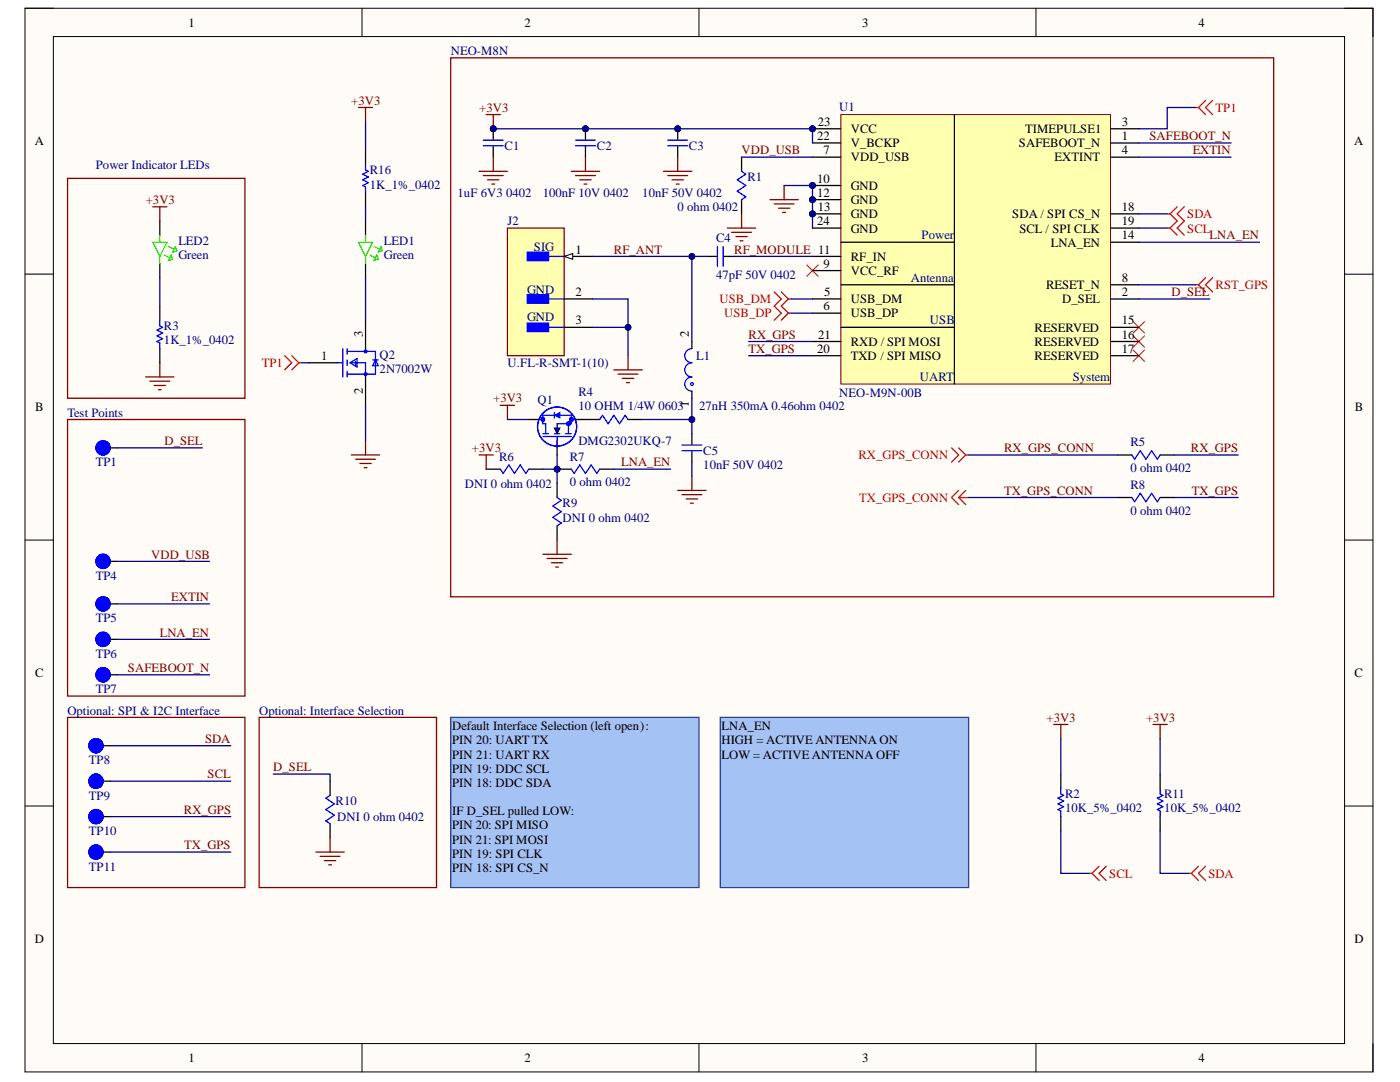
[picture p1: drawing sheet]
<svg xmlns="http://www.w3.org/2000/svg" width="279mm" height="216mm" viewBox="0 0 279 216" stroke-linecap="round" stroke-linejoin="round" font-family="sans-serif">
<defs><g id="words">
<g font-size="2.5">
<text x="37.6" y="5.3">1</text>
<text x="104.7" y="5.3">2</text>
<text x="172.1" y="5.3">3</text>
<text x="239.2" y="5.3">4</text>
<text x="6.9" y="29">A</text>
<text x="163.1" y="28">22</text>
<text x="163.2" y="25.1">23</text>
<text x="169.8" y="29.4">V_BCKP</text>
<text x="169.8" y="26.5">VCC</text>
<text x="203.4" y="29.4">SAFEBOOT_N</text>
<text x="204.6" y="26.5">TIMEPULSE1</text>
<text x="223.9" y="28">1</text>
<text x="223.9" y="25.1">3</text>
<text x="270.2" y="29">A</text>
<text x="164.4" y="30.8">7</text>
<text x="169.8" y="32.2">VDD_USB</text>
<text x="210.5" y="32.2">EXTINT</text>
<text x="223.9" y="30.8">4</text>
<text x="163.1" y="36.4">10</text>
<text x="163.1" y="39.3">12</text>
<text x="169.8" y="37.9">GND</text>
<text x="169.8" y="40.7">GND</text>
<text x="163.1" y="45">24</text>
<text x="163.2" y="42.1">13</text>
<text x="169.8" y="43.5">GND</text>
<text x="169.8" y="46.4">GND</text>
<text x="202" y="43.5">SDA / SPI CS_N</text>
<text x="203.4" y="46.4">SCL / SPI CLK</text>
<text x="223.9" y="47.8">14</text>
<text x="223.9" y="42.1">18</text>
<text x="223.9" y="45">19</text>
<text x="114.8" y="50.6">1</text>
<text x="164.4" y="53.4">9</text>
<text x="169.8" y="52">RF_IN</text>
<text x="209.7" y="49.2">LNA_EN</text>
<text x="114.8" y="59.1">2</text>
<text x="164.5" y="59.1">5</text>
<text x="169.8" y="54.9">VCC_RF</text>
<text x="208.8" y="57.6">RESET_N</text>
<text x="223.9" y="59.1">2</text>
<text x="223.9" y="56.3">8</text>
<text x="114.8" y="64.7">3</text>
<text x="164.4" y="62">6</text>
<text x="169.8" y="60.5">USB_DM</text>
<text x="169.8" y="63.3">USB_DP</text>
<text x="212" y="60.5">D_SEL</text>
<text x="223.9" y="64.7">15</text>
<text x="64.1" y="71.8">1</text>
<text x="72.4" y="67.3" transform="rotate(-90 72.4 67.3)">3</text>
<text x="137.5" y="67.3" transform="rotate(-90 137.5 67.3)">2</text>
<text x="163.1" y="70.4">20</text>
<text x="163.3" y="67.6">21</text>
<text x="169.8" y="71.8">TXD / SPI MISO</text>
<text x="169.8" y="69">RXD / SPI MOSI</text>
<text x="206.5" y="66.2">RESERVED</text>
<text x="206.5" y="69">RESERVED</text>
<text x="206.5" y="71.8">RESERVED</text>
<text x="223.9" y="67.6">16</text>
<text x="223.9" y="70.4">17</text>
<text x="7" y="82.1">B</text>
<text x="72.4" y="78.7" transform="rotate(-90 72.4 78.7)">2</text>
<text x="137.5" y="81.3" transform="rotate(-90 137.5 81.3)">1</text>
<text x="270.4" y="82.1">B</text>
<text x="7" y="135.1">C</text>
<text x="270.3" y="135.1">C</text>
<text x="90.2" y="145.7">Default Interface Selection (left open):</text>
<text x="90.2" y="148.5">PIN 20: UART TX</text>
<text x="144" y="145.7">LNA_EN</text>
<text x="144" y="148.5">HIGH = ACTIVE ANTENNA ON</text>
<text x="90.2" y="151.4">PIN 21: UART RX</text>
<text x="90.2" y="154.1">PIN 19: DDC SCL</text>
<text x="144" y="151.4">LOW = ACTIVE ANTENNA OFF</text>
<text x="90.2" y="157">PIN 18: DDC SDA</text>
<text x="90.2" y="162.7">IF D_SEL pulled LOW:</text>
<text x="90.2" y="165.5">PIN 20: SPI MISO</text>
<text x="90.2" y="168.3">PIN 21: SPI MOSI</text>
<text x="90.2" y="171.1">PIN 19: SPI CLK</text>
<text x="90.2" y="174">PIN 18: SPI CS_N</text>
<text x="6.9" y="188.2">D</text>
<text x="270.3" y="188.2">D</text>
<text x="37.6" y="211.9">1</text>
<text x="104.7" y="211.9">2</text>
<text x="172.1" y="211.9">3</text>
<text x="239.2" y="211.9">4</text>
</g>
<g font-size="2.5" fill="#000080">
<text x="90" y="11">NEO-M8N</text>
<text x="167.5" y="22.1">U1</text>
<text x="100.7" y="29.9">C1</text>
<text x="119.1" y="29.9">C2</text>
<text x="137.5" y="29.9">C3</text>
<text x="19.1" y="33.6">Power Indicator LEDs</text>
<text x="73.8" y="34.7">R16</text>
<text x="73.8" y="37.6">1K_1%_0402</text>
<text x="91.3" y="39.3">1uF 6V3 0402</text>
<text x="108.3" y="39.3">100nF 10V 0402</text>
<text x="128.2" y="39.3">10nF 50V 0402</text>
<text x="149.2" y="36.2">R1</text>
<text x="101.3" y="45">J2</text>
<text x="135.2" y="42.1">0 ohm 0402</text>
<text x="183.9" y="47.8">Power</text>
<text x="35.6" y="48.9">LED2</text>
<text x="35.6" y="51.7">Green</text>
<text x="76.6" y="48.9">LED1</text>
<text x="76.6" y="51.7">Green</text>
<text x="106.5" y="50">SIG</text>
<text x="142.9" y="48.3">C4</text>
<text x="105.2" y="58.6">GND</text>
<text x="142.9" y="55.7">47pF 50V 0402</text>
<text x="181.8" y="56.3">Antenna</text>
<text x="32.7" y="65.9">R3</text>
<text x="105.2" y="64.1">GND</text>
<text x="185.6" y="64.7">USB</text>
<text x="32.7" y="68.7">1K_1%_0402</text>
<text x="75.8" y="71.6">Q2</text>
<text x="138.9" y="71.8">L1</text>
<text x="75.8" y="74.4">2N7002W</text>
<text x="101.3" y="73.3">U.FL-R-SMT-1(10)</text>
<text x="183.6" y="76.1">UART</text>
<text x="214.1" y="76.1">System</text>
<text x="13.4" y="83.2">Test Points</text>
<text x="107.3" y="80.6">Q1</text>
<text x="115.4" y="78.9">R4</text>
<text x="115.4" y="81.7">10 OHM 1/4W 0603</text>
<text x="139.5" y="81.7">27nH 350mA 0.46ohm 0402</text>
<text x="167.5" y="79.2">NEO-M9N-00B</text>
<text x="115.4" y="88.8">DMG2302UKQ-7</text>
<text x="225.6" y="89.1">R5</text>
<text x="19.1" y="93.1">TP1</text>
<text x="99.6" y="92">R6</text>
<text x="113.7" y="92">R7</text>
<text x="140.4" y="90.8">C5</text>
<text x="140.4" y="93.6">10nF 50V 0402</text>
<text x="225.6" y="94.1">0 ohm 0402</text>
<text x="92.8" y="97.3">DNI 0 ohm 0402</text>
<text x="112.3" y="101.2">R9</text>
<text x="113.7" y="97">0 ohm 0402</text>
<text x="225.6" y="97.6">R8</text>
<text x="112.3" y="104.1">DNI 0 ohm 0402</text>
<text x="225.6" y="102.7">0 ohm 0402</text>
<text x="19.1" y="115.7">TP4</text>
<text x="19.1" y="124.1">TP5</text>
<text x="19.1" y="131.2">TP6</text>
<text x="13.4" y="142.6">Optional: SPI &amp; I2C Interface</text>
<text x="19.1" y="138.3">TP7</text>
<text x="51.7" y="142.6">Optional: Interface Selection</text>
<text x="17.8" y="152.5">TP8</text>
<text x="17.8" y="159.6">TP9</text>
<text x="67" y="160.7">R10</text>
<text x="212.6" y="159.3">R2</text>
<text x="232.4" y="159.3">R11</text>
<text x="17.8" y="166.7">TP10</text>
<text x="67.3" y="163.8">DNI 0 ohm 0402</text>
<text x="212.6" y="162.1">10K_5%_0402</text>
<text x="232.4" y="162.1">10K_5%_0402</text>
<text x="17.8" y="173.8">TP11</text>
</g>
<g font-size="2.5" fill="#800000">
<text x="70.1" y="20.9">+3V3</text>
<text x="95.6" y="22.3">+3V3</text>
<text x="229.4" y="28">SAFEBOOT_N</text>
<text x="148" y="30.8">VDD_USB</text>
<text x="238" y="30.8">EXTIN</text>
<text x="29.1" y="40.7">+3V3</text>
<text x="241.4" y="47.8">LNA_EN</text>
<text x="122.5" y="50.6">RF_ANT</text>
<text x="146.5" y="50.6">RF_MODULE 11</text>
<text x="233.8" y="59.1">D_SEL</text>
<text x="149.4" y="70.4">TX_GPS</text>
<text x="149.4" y="67.6">RX_GPS</text>
<text x="98.4" y="80.3">+3V3</text>
<text x="32.8" y="88.8">D_SEL</text>
<text x="94.2" y="90.3">+3V3</text>
<text x="124" y="93.1">LNA_EN</text>
<text x="200.4" y="90.3">RX_GPS_CONN</text>
<text x="237.7" y="90.3">RX_GPS</text>
<text x="200.4" y="98.7">TX_GPS_CONN</text>
<text x="237.9" y="98.7">TX_GPS</text>
<text x="30.2" y="111.5">VDD_USB</text>
<text x="34.2" y="119.9">EXTIN</text>
<text x="31.9" y="127">LNA_EN</text>
<text x="25.5" y="134.1">SAFEBOOT_N</text>
<text x="40.9" y="148.2">SDA</text>
<text x="208.9" y="144">+3V3</text>
<text x="228.7" y="144">+3V3</text>
<text x="41.4" y="155.3">SCL</text>
<text x="54.5" y="153.9">D_SEL</text>
<text x="36.7" y="162.4">RX_GPS</text>
<text x="36.8" y="169.4">TX_GPS</text>
</g>
<g font-size="2.5" fill="#f00">
<text x="242.6" y="22.3">TP1</text>
<text x="236.9" y="43.5">SDA</text>
<text x="236.9" y="46.4">SCL</text>
<text x="242.6" y="57.6">RST_GPS</text>
<text x="143.6" y="60.5">USB_DM</text>
<text x="144.5" y="63.3">USB_DP</text>
<text x="52.3" y="73.3">TP1</text>
<text x="171.3" y="91.6">RX_GPS_CONN</text>
<text x="171.5" y="100.1">TX_GPS_CONN</text>
<text x="221.4" y="175.1">SCL</text>
<text x="241.2" y="175.1">SDA</text>
</g>
</g></defs>
<path d="M5 1.6h269v212.3h-269z" fill-rule="evenodd" fill="#fffcf8"/>
<path d="M5 1.6h269v212.3h-269z" fill="none" stroke="#000" stroke-width=".2"/>
<path d="M10.7 7.3h257.6v200.9h-257.6z" fill-rule="evenodd" fill="#fffcf8"/>
<g fill="none" stroke="#000" stroke-width=".2">
<path d="M5 1.6h5.7M10.7 7.3h257.6v200.9h-257.6zM72.2 1.6v5.7M139.5 1.6v5.7M206.8 1.6v5.7M268.3 1.6h5.7v5.7M5 54.7h5.7M268.3 54.7h5.7M5 107.8h5.7M268.3 107.8h5.7M5 160.8h5.7M268.3 160.8h5.7"/>
<path d="M72.2 208.2v5.7M139.5 208.2v5.7M206.8 208.2v5.7M274 208.2v5.7"/>
</g>
<path d="M97 22.9h2.9M98.4 22.9v2.8M153.7 39.8h5.6M156.5 37v2.8M154.5 40.7h4M155.4 41.5h2.2M156.2 42.4h.6" fill="none" stroke="#800000" stroke-width=".25"/>
<circle cx="98.4" cy="25.7" r=".57" fill="#000080"/>
<circle cx="98.4" cy="25.7" r=".57" fill="none" stroke="#000080" stroke-width=".2"/>
<path d="M161 52.9l2.3 2.2M163.3 52.9l-2.3 2.2M226.1 67l2.3 2.3M226.1 69.8l2.3 2.3M226.1 64.2l2.3 2.3M228.4 67l-2.3 2.3M228.4 69.8l-2.3 2.3M228.4 64.2l-2.3 2.3" fill="none" stroke="#f00" stroke-width=".2"/>
<path d="M140.9 51.2h2.1M144.5 51.2h2.1M138.1 86.5v2.2M138.1 90.1v2.1" fill="none" stroke="#000" stroke-width=".25"/>
<path d="M143.2 49.2v3.9M144.3 49.2v3.9M136.1 89.9h4M136.1 88.8h4" fill="none" stroke="#00f" stroke-width=".25"/>
<path d="M122.5 73.8h5.7M123.4 74.7h3.9M124.2 75.5h2.3M125.1 76.3h.5M125.3 71v2.8M135.2 97.9h5.7M136.1 98.7h4M136.9 99.6h2.3M138.1 95v2.9M137.8 100.4h.6" fill="none" stroke="#800000" stroke-width=".25"/>
<circle cx="116.8" cy="25.7" r=".57" fill="#000080"/>
<circle cx="116.8" cy="25.7" r=".57" fill="none" stroke="#000080" stroke-width=".2"/>
<path d="M116.8 25.7v2.1M116.8 29.2v2.2" fill="none" stroke="#000" stroke-width=".25"/>
<circle cx="116.8" cy="25.7" r=".57" fill="#000080"/>
<circle cx="116.8" cy="25.7" r=".57" fill="none" stroke="#000080" stroke-width=".2"/>
<path d="M114.9 29.1h3.9M114.9 28h3.9" fill="none" stroke="#00f" stroke-width=".25"/>
<circle cx="98.4" cy="25.7" r=".57" fill="#000080"/>
<circle cx="98.4" cy="25.7" r=".57" fill="none" stroke="#000080" stroke-width=".2"/>
<path d="M98.4 25.7v2.1M98.4 29.2v2.2" fill="none" stroke="#000" stroke-width=".25"/>
<circle cx="98.4" cy="25.7" r=".57" fill="#000080"/>
<circle cx="98.4" cy="25.7" r=".57" fill="none" stroke="#000080" stroke-width=".2"/>
<path d="M96.5 29.1h3.9M96.5 28h3.9" fill="none" stroke="#00f" stroke-width=".25"/>
<path d="M95.6 34.2h5.7M96.5 35h3.9M97.3 35.9h2.3M98.2 36.7h.5M98.4 31.4v2.8M114 34.2h5.7M114.9 35h3.9M115.7 35.9h2.3M116.6 36.7h.5M116.8 31.4v2.8" fill="none" stroke="#800000" stroke-width=".25"/>
<circle cx="135.2" cy="25.7" r=".57" fill="#000080"/>
<circle cx="135.2" cy="25.7" r=".57" fill="none" stroke="#000080" stroke-width=".2"/>
<path d="M135.2 25.7v2.1M135.2 29.2v2.2" fill="none" stroke="#000" stroke-width=".25"/>
<circle cx="135.2" cy="25.7" r=".57" fill="#000080"/>
<circle cx="135.2" cy="25.7" r=".57" fill="none" stroke="#000080" stroke-width=".2"/>
<g fill="none" stroke="#00f" stroke-width=".25">
<path d="M133.3 29.1h3.9M133.3 28h3.9"/>
<circle cx="20.6" cy="89.4" r="1.41"/>
</g>
<path d="M132.4 34.2h5.7M133.3 35h3.9M134.1 35.9h2.3M135 36.7h.5M135.2 31.4v2.8" fill="none" stroke="#800000" stroke-width=".25"/>
<path d="M22 89.4h1.4" fill="none" stroke="#000" stroke-width=".25"/>
<circle cx="20.6" cy="89.4" r="1.41" fill="#00f"/>
<circle cx="20.6" cy="89.4" r="1.41" fill="none" stroke="#00f" stroke-width=".2"/>
<path d="M223 90.8h2.9M223 99.3h2.9M231.5 90.8h2.9M231.5 99.3h2.9M20.6 148.8h1.4M65.9 155.9v2.8M65.9 164.4v2.8" fill="none" stroke="#000" stroke-width=".25"/>
<g fill="none" stroke="#00f" stroke-width=".25">
<path d="M225.9 90.8l.5 .8 1.2-1.7 1.1 1.7 1.1-1.7 1.2 1.7 .5-.8M225.9 99.3l.5 .8 1.2-1.7 1.1 1.7 1.1-1.7 1.2 1.7 .5-.8M65.9 158.7l-.9 .6 1.7 1.1-1.7 1.1 1.7 1.2-1.7 1.1 .9 .6"/>
<circle cx="19.1" cy="148.8" r="1.41"/>
<circle cx="19.2" cy="148.8" r="1.42"/>
</g>
<path d="M63 170h5.7M63.9 170.9h4M64.7 171.7h2.3M65.6 172.6h.6M65.9 167.2v2.8" fill="none" stroke="#800000" stroke-width=".25"/>
<circle cx="19.2" cy="148.8" r="1.42" fill="#00f"/>
<circle cx="19.2" cy="148.8" r="1.42" fill="none" stroke="#00f" stroke-width=".2"/>
<path d="M20.6 162.9h1.4" fill="none" stroke="#000" stroke-width=".25"/>
<g fill="none" stroke="#00f" stroke-width=".25">
<circle cx="19.1" cy="162.9" r="1.41"/>
<circle cx="19.2" cy="162.9" r="1.41"/>
</g>
<circle cx="19.1" cy="162.9" r="1.41" fill="#00f"/>
<circle cx="19.1" cy="162.9" r="1.41" fill="none" stroke="#00f" stroke-width=".2"/>
<path d="M20.6 155.9h1.4" fill="none" stroke="#000" stroke-width=".25"/>
<g fill="none" stroke="#00f" stroke-width=".25">
<circle cx="19.1" cy="155.9" r="1.41"/>
<circle cx="19.2" cy="155.9" r="1.42"/>
</g>
<circle cx="19.2" cy="155.9" r="1.42" fill="#00f"/>
<circle cx="19.2" cy="155.9" r="1.42" fill="none" stroke="#00f" stroke-width=".2"/>
<path d="M20.6 170h1.4" fill="none" stroke="#000" stroke-width=".25"/>
<g fill="none" stroke="#00f" stroke-width=".25">
<circle cx="19.1" cy="170" r="1.41"/>
<circle cx="19.2" cy="170" r="1.42"/>
</g>
<circle cx="19.2" cy="170" r="1.42" fill="#00f"/>
<circle cx="19.2" cy="170" r="1.42" fill="none" stroke="#00f" stroke-width=".2"/>
<path d="M22 112h1.4" fill="none" stroke="#000" stroke-width=".25"/>
<circle cx="20.6" cy="112" r="1.41" fill="none" stroke="#00f" stroke-width=".25"/>
<circle cx="20.6" cy="112" r="1.41" fill="#00f"/>
<circle cx="20.6" cy="112" r="1.41" fill="none" stroke="#00f" stroke-width=".2"/>
<path d="M13.5 83.7h35.4v55.2h-35.4zM13.5 143.1h35.4v34h-35.4zM51.7 143.1h35.4v34h-35.4z" fill="none" stroke="#800000" stroke-width=".25"/>
<path d="M89.9 143.1h49.6v34h-49.6z" fill-rule="evenodd" fill="#a4c2f4"/>
<path d="M89.9 143.1h49.6v34h-49.6z" fill="none" stroke="#1c4587" stroke-width=".25"/>
<path d="M145.2 45.5h5.6M146 46.4h4M146.9 47.2h2.2M147.7 48.1h.6M148 42.7v2.8" fill="none" stroke="#800000" stroke-width=".25"/>
<path d="M148 31.4v2.8M148 39.8v2.9M22 120.5h1.4" fill="none" stroke="#000" stroke-width=".25"/>
<g fill="none" stroke="#00f" stroke-width=".25">
<path d="M148 34.2l.8 .6-1.7 1.1 1.7 1.1-1.7 1.1 1.7 1.2-.8 .5"/>
<circle cx="20.6" cy="120.5" r="1.41"/>
</g>
<circle cx="20.6" cy="120.5" r="1.41" fill="#00f"/>
<circle cx="20.6" cy="120.5" r="1.41" fill="none" stroke="#00f" stroke-width=".2"/>
<path d="M22 127.6h1.4" fill="none" stroke="#000" stroke-width=".25"/>
<circle cx="20.6" cy="127.6" r="1.41" fill="none" stroke="#00f" stroke-width=".25"/>
<circle cx="20.6" cy="127.6" r="1.41" fill="#00f"/>
<circle cx="20.6" cy="127.6" r="1.41" fill="none" stroke="#00f" stroke-width=".2"/>
<path d="M22 134.6h1.4" fill="none" stroke="#000" stroke-width=".25"/>
<circle cx="20.6" cy="134.6" r="1.41" fill="none" stroke="#00f" stroke-width=".25"/>
<circle cx="20.6" cy="134.6" r="1.41" fill="#00f"/>
<circle cx="20.6" cy="134.6" r="1.41" fill="none" stroke="#00f" stroke-width=".2"/>
<path d="M89.9 11.5h164.3v107.6h-164.3zM13.5 35.6h35.4v43.9h-35.4zM30.5 41.3h2.8M31.9 41.3v2.8M29.1 75.2h5.6M29.9 76.1h4M30.8 76.9h2.2M31.6 77.8h.6M31.9 72.4v2.8" fill="none" stroke="#800000" stroke-width=".25"/>
<path d="M31.9 44.1v2.8M31.9 52.6v2.8" fill="none" stroke="#000" stroke-width=".25"/>
<path d="M30.5 48.3h2.8l-1.4 2.9zM31.9 46.9v1.4M31.9 51.2v1.4M32.7 50.9l1.2 .5M33.6 49.2l1.1 .6M34.2 50.9l.2 .8-.8 .3zM35 49.2l.3 .8-.9 .3z" fill="none" stroke="#0f0" stroke-width=".25"/>
<circle cx="162.1" cy="37" r=".57" fill="#000080"/>
<circle cx="162.1" cy="37" r=".57" fill="none" stroke="#000080" stroke-width=".2"/>
<circle cx="162.1" cy="39.8" r=".57" fill="#000080"/>
<circle cx="162.1" cy="39.8" r=".57" fill="none" stroke="#000080" stroke-width=".2"/>
<circle cx="162.1" cy="42.7" r=".57" fill="#000080"/>
<circle cx="162.1" cy="42.7" r=".57" fill="none" stroke="#000080" stroke-width=".2"/>
<circle cx="162.1" cy="25.7" r=".57" fill="#000080"/>
<circle cx="162.1" cy="25.7" r=".57" fill="none" stroke="#000080" stroke-width=".2"/>
<path d="M167.8 22.9h53.8v53.7h-53.8z" fill-rule="evenodd" fill="#ffffb0"/>
<path d="M167.8 22.9h53.8v53.7h-53.8z" fill="none" stroke="#800000" stroke-width=".2"/>
<path d="M162.2 31.4h5.6M162.2 37h5.6M221.6 28.5h5.7M221.6 25.7h5.7M221.6 31.4h5.7M162.2 59.7h5.6M162.2 54h5.6M221.6 59.7h5.7M221.6 56.8h5.7M162.2 62.5h5.6" fill="none" stroke="#000" stroke-width=".25"/>
<circle cx="162.1" cy="37" r=".57" fill="#000080"/>
<circle cx="162.1" cy="37" r=".57" fill="none" stroke="#000080" stroke-width=".2"/>
<path d="M162.2 39.8h5.6M162.2 51.2h5.6" fill="none" stroke="#000" stroke-width=".25"/>
<circle cx="162.1" cy="39.8" r=".57" fill="#000080"/>
<circle cx="162.1" cy="39.8" r=".57" fill="none" stroke="#000080" stroke-width=".2"/>
<path d="M162.2 42.7h5.6" fill="none" stroke="#000" stroke-width=".25"/>
<circle cx="162.1" cy="42.7" r=".57" fill="#000080"/>
<circle cx="162.1" cy="42.7" r=".57" fill="none" stroke="#000080" stroke-width=".2"/>
<path d="M162.2 28.5h5.6M162.2 25.7h5.6M221.6 48.3h5.7M221.6 42.7h5.7M221.6 45.5h5.7M162.2 68.1h5.6M162.2 71h5.6M221.6 65.3h5.7M221.6 68.1h5.7M221.6 71h5.7" fill="none" stroke="#000" stroke-width=".25"/>
<circle cx="162.1" cy="25.7" r=".57" fill="#000080"/>
<circle cx="162.1" cy="25.7" r=".57" fill="none" stroke="#000080" stroke-width=".2"/>
<path d="M190.5 22.9v53.7M162.2 45.5h5.6M167.8 48.3h22.7M167.8 56.8h22.7M167.8 65.3h22.7" fill="none" stroke="#000" stroke-width=".25"/>
<path d="M99.9 80.9h2.8M101.3 80.9v2.8" fill="none" stroke="#800000" stroke-width=".25"/>
<path d="M143.7 143.1h49.6v34h-49.6z" fill-rule="evenodd" fill="#a4c2f4"/>
<path d="M143.7 143.1h49.6v34h-49.6z" fill="none" stroke="#1c4587" stroke-width=".25"/>
<path d="M105.5 83.7h2.8M111.2 88v2.8M114 83.7h2.8" fill="none" stroke="#000" stroke-width=".25"/>
<g fill="none" stroke="#00f" stroke-width=".25">
<path d="M108.3 87.1h5.7M108.3 86.5h1.2M110.6 86.5h1.1M110.6 82.9h-2.3v1.7h.6v1.9M110.6 82.3v1.1M111.2 87.2v2.2M111.7 82.9h2.3v1.7h-2.8v.8M112.9 86.5h1.1M113.4 84.6v1.9"/>
<circle cx="111.2" cy="85.1" r="3.9"/>
</g>
<path d="M108.3 83.7h.1M108.4 83.7h.1M113.4 84.6h.1M113.5 84.6h.1M114 83.7h.1" fill="none" stroke="#00f" stroke-width=".85"/>
<path d="M110.6 85.4h1.1l-.5 1.1z" fill="#00f"/>
<path d="M110.6 85.4h1.1l-.5 1.1z" fill="none" stroke="#000" stroke-width=".2"/>
<path d="M110.6 82.9l1.1-.6v1.1z" fill="#00f"/>
<path d="M110.6 82.9l1.1-.6v1.1z" fill="none" stroke="#00f" stroke-width=".2"/>
<path d="M116.8 83.7h2.9M125.3 83.7h2.9" fill="none" stroke="#000" stroke-width=".25"/>
<path d="M119.7 83.7l.5-.8 1.2 1.7 1.1-1.7 1.1 1.7 1.2-1.7 .5 .8" fill="none" stroke="#00f" stroke-width=".25"/>
<circle cx="111.2" cy="93.6" r=".57" fill="#000080"/>
<circle cx="111.2" cy="93.6" r=".57" fill="none" stroke="#000080" stroke-width=".2"/>
<path d="M111.2 93.6h2.8" fill="none" stroke="#000" stroke-width=".25"/>
<circle cx="111.2" cy="93.6" r=".57" fill="#000080"/>
<circle cx="111.2" cy="93.6" r=".57" fill="none" stroke="#000080" stroke-width=".2"/>
<path d="M97 93.6h2.9M105.5 93.6h2.8M111.2 96.4v2.9M119.7 93.6h2.8M111.2 104.9v2.9" fill="none" stroke="#000" stroke-width=".25"/>
<path d="M99.9 93.6l.5 .9 1.2-1.7 1.1 1.7 1.1-1.7 1.2 1.7 .5-.9M111.2 99.3l.8 .5-1.7 1.2 1.7 1.1-1.7 1.1 1.7 1.2-.8 .5M114 93.6l.6 .9 1.1-1.7 1.1 1.7 1.2-1.7 1.1 1.7 .6-.9" fill="none" stroke="#00f" stroke-width=".25"/>
<path d="M95.6 90.8h2.8M97 90.8v2.8M108.3 110.6h5.7M109.2 111.4h4M110 112.3h2.3M110.9 113.1h.6M111.2 107.8v2.8M210.3 144.6h2.8M211.7 144.6v2.8M230.1 144.6h2.8M231.5 144.6v2.8" fill="none" stroke="#800000" stroke-width=".25"/>
<g fill="none" stroke="#f00" stroke-width=".25">
<path d="M238.6 21.5h.6M239.2 21.5l1.4 1.4M240.6 20l-1.4 1.5M242 20l-1.4 1.5 1.4 1.4M154.5 58.2l1.4 1.5-1.4 1.4 1.4 1.4-1.4 1.4M155.9 58.2l1.4 1.5M157.3 59.7l-1.4 1.4 1.4 1.4M157.3 59.7h.6M232.9 42.7h.6M232.9 45.5h.6M233.5 42.7l1.4 1.4-1.4 1.4M233.5 45.5l1.4 1.4"/>
<path d="M234.9 41.3l-1.4 1.4M236.3 41.3l-1.4 1.4 1.4 1.4-1.4 1.4 1.4 1.4M238.6 56.8h.6M239.2 56.8l1.4 1.4M240.6 55.4l-1.4 1.4M242 55.4l-1.4 1.4 1.4 1.4M157.3 62.5l-1.4 1.4M157.3 62.5h.6M189.9 89.4l1.4 1.4-1.4 1.4M191.3 89.4l1.4 1.4M191.3 99.3l1.4 1.4M191.3 97.9l-1.4 1.4 1.4 1.4"/>
<path d="M191.3 99.3h2M192.7 90.8l-1.4 1.4M192.7 90.8h.6M192.7 97.9l-1.4 1.4M217.4 174.3h.5M217.9 174.3l1.4 1.4M219.3 172.9l-1.4 1.4M220.8 172.9l-1.5 1.4 1.5 1.4M237.2 174.3h.6M237.8 174.3l1.4 1.4M239.2 172.9l-1.4 1.4M240.6 172.9l-1.4 1.4 1.4 1.4"/>
</g>
<path d="M101.3 45.5h11.3v25.5h-11.3z" fill-rule="evenodd" fill="#ffffb0"/>
<path d="M101.3 45.5h11.3v25.5h-11.3z" fill="none" stroke="#800000" stroke-width=".25"/>
<path d="M105.2 50.3h4.3v1.7h-4.3z" fill-rule="evenodd" fill="#00f"/>
<path d="M105.2 50.3h4.3v1.7h-4.3zM107.8 51.2h4.8" fill="none" stroke="#00f" stroke-width=".25"/>
<path d="M105.2 58.8h4.3v1.7h-4.3z" fill-rule="evenodd" fill="#00f"/>
<path d="M105.2 58.8h4.3v1.7h-4.3zM107.8 59.7h4.8" fill="none" stroke="#00f" stroke-width=".25"/>
<path d="M105.2 64.5h4.3v1.7h-4.3z" fill-rule="evenodd" fill="#00f"/>
<path d="M105.2 64.5h4.3v1.7h-4.3zM107.8 65.3h4.8" fill="none" stroke="#00f" stroke-width=".25"/>
<path d="M112.6 51.2h5.7" fill="none" stroke="#000" stroke-width=".25"/>
<path d="M112.6 51.2l1.7-.6v1.1z" fill="#f8fcff"/>
<path d="M112.6 51.2l1.7-.6v1.1z" fill="none" stroke="#000" stroke-width=".2"/>
<path d="M112.6 59.7h5.7M31.9 61.1v2.8M31.9 69.6v2.8M112.6 65.3h5.7M138.1 68.1v1.5M138.1 78.1v1.4M211.7 154.5v2.8M231.5 154.5v2.8M211.7 162.9v2.9M231.5 162.9v2.9" fill="none" stroke="#000" stroke-width=".25"/>
<g fill="none" stroke="#00f" stroke-width=".25">
<path d="M31.9 63.9v1.1l.6 .3-1.2 .6 1.2 .5-1.2 .6 1.2 .6-1.2 .5 .6 .3v1.2M138.1 69.6a1.42 1.42 0 0 0-1.4 1.4 1.42 1.42 0 0 0 1.4 1.4 1.42 1.42 0 0 0-1.4 1.4 1.42 1.42 0 0 0 1.4 1.4 1.42 1.42 0 0 0-1.4 1.4 1.42 1.42 0 0 0 1.4 1.5M211.7 157.3v1.1l.6 .3-1.2 .6 1.2 .5-1.2 .6 1.2 .6-1.2 .5 .6 .3v1.1M231.5 157.3v1.1l.6 .3-1.1 .6 1.1 .5-1.1 .6 1.1 .6-1.1 .5 .5 .3v1.1"/>
<circle cx="138.1" cy="76.6" r=".28"/>
</g>
<path d="M148 31.4h14.2M227.3 28.5h18.4M118.3 51.2h22.6M146.6 51.2h15.6M149.4 71h12.8M149.4 68.1h12.8" fill="none" stroke="#000080" stroke-width=".25"/>
<circle cx="138.1" cy="51.2" r=".57" fill="#000080"/>
<circle cx="138.1" cy="51.2" r=".57" fill="none" stroke="#000080" stroke-width=".2"/>
<path d="M138.1 51.2v16.9M138.1 92.2v2.8" fill="none" stroke="#000080" stroke-width=".25"/>
<circle cx="138.1" cy="51.2" r=".57" fill="#000080"/>
<circle cx="138.1" cy="51.2" r=".57" fill="none" stroke="#000080" stroke-width=".2"/>
<path d="M128.2 83.7h9.9v2.8" fill="none" stroke="#000080" stroke-width=".25"/>
<circle cx="138.1" cy="83.7" r=".57" fill="#000080"/>
<circle cx="138.1" cy="83.7" r=".57" fill="none" stroke="#000080" stroke-width=".2"/>
<path d="M138.1 79.5v4.2" fill="none" stroke="#000080" stroke-width=".25"/>
<circle cx="138.1" cy="83.7" r=".57" fill="#000080"/>
<circle cx="138.1" cy="83.7" r=".57" fill="none" stroke="#000080" stroke-width=".2"/>
<g fill="none" stroke="#000080" stroke-width=".25">
<path d="M98.4 25.7h63.8v2.8M227.3 31.4h18.4M227.3 59.7h14.1M227.3 48.3h24.1M23.4 89.4h17M234.4 90.8h12.7M234.4 99.3h12.7M23.4 112h18.4M23.4 134.6h18.4M23.4 127.6h18.4M23.4 120.5h18.4M22 148.8h24.1"/>
<path d="M22 155.9h24.1M54.5 154.5h11.4v1.4M22 162.9h24.1M22 170h24.1"/>
</g>
<circle cx="98.4" cy="25.7" r=".57" fill="#000080"/>
<circle cx="98.4" cy="25.7" r=".57" fill="none" stroke="#000080" stroke-width=".2"/>
<circle cx="116.8" cy="25.7" r=".57" fill="#000080"/>
<circle cx="116.8" cy="25.7" r=".57" fill="none" stroke="#000080" stroke-width=".2"/>
<circle cx="135.2" cy="25.7" r=".57" fill="#000080"/>
<circle cx="135.2" cy="25.7" r=".57" fill="none" stroke="#000080" stroke-width=".2"/>
<circle cx="162.1" cy="25.7" r=".57" fill="#000080"/>
<circle cx="162.1" cy="25.7" r=".57" fill="none" stroke="#000080" stroke-width=".2"/>
<path d="M156.5 37h5.7v8.5" fill="none" stroke="#000080" stroke-width=".25"/>
<circle cx="162.1" cy="42.7" r=".57" fill="#000080"/>
<circle cx="162.1" cy="42.7" r=".57" fill="none" stroke="#000080" stroke-width=".2"/>
<circle cx="162.1" cy="39.8" r=".57" fill="#000080"/>
<circle cx="162.1" cy="39.8" r=".57" fill="none" stroke="#000080" stroke-width=".2"/>
<circle cx="162.1" cy="37" r=".57" fill="#000080"/>
<circle cx="162.1" cy="37" r=".57" fill="none" stroke="#000080" stroke-width=".2"/>
<path d="M101.3 83.7h4.2M108.3 93.6h2.9M122.5 93.6h11.3" fill="none" stroke="#000080" stroke-width=".25"/>
<circle cx="111.2" cy="93.6" r=".57" fill="#000080"/>
<circle cx="111.2" cy="93.6" r=".57" fill="none" stroke="#000080" stroke-width=".2"/>
<path d="M111.2 90.8v5.6" fill="none" stroke="#000080" stroke-width=".25"/>
<circle cx="111.2" cy="93.6" r=".57" fill="#000080"/>
<circle cx="111.2" cy="93.6" r=".57" fill="none" stroke="#000080" stroke-width=".2"/>
<g fill="none" stroke="#000080" stroke-width=".25">
<path d="M238.6 21.5h-5.7v4.2h-5.6M118.3 59.7h7v11.3M157.9 59.7h4.3M227.3 56.8h11.3M227.3 42.7h5.6M227.3 45.5h5.6M157.9 62.5h4.3M193.3 90.8h29.7M193.3 99.3h29.7M211.7 147.4v7.1M231.5 147.4v7.1M211.7 165.8v8.5h5.7"/>
<path d="M231.5 165.8v8.5h5.7"/>
</g>
<circle cx="125.3" cy="65.3" r=".57" fill="#000080"/>
<circle cx="125.3" cy="65.3" r=".57" fill="none" stroke="#000080" stroke-width=".2"/>
<path d="M118.3 65.3h7" fill="none" stroke="#000080" stroke-width=".25"/>
<circle cx="125.3" cy="65.3" r=".57" fill="#000080"/>
<circle cx="125.3" cy="65.3" r=".57" fill="none" stroke="#000080" stroke-width=".2"/>
<path d="M73 24.3v5.6M31.9 55.4v5.7M73 41.3v2.8M73 55.4v8.5M60.2 72.4h1.4M73 80.9v7.1" fill="none" stroke="#000080" stroke-width=".25"/>
<path d="M73 29.9v2.9M73 38.4v2.9M73 44.1v2.8M73 52.6v2.8M61.6 72.4h5.7M73 63.9v5.7M73 75.2v5.7" fill="none" stroke="#000" stroke-width=".25"/>
<path d="M71.5 48.3h2.9l-1.4 2.9zM73 46.9v1.4M73 51.2v1.4M73.8 50.9l1.1 .5M74.7 49.2l1.1 .6M75.2 50.9l.3 .8-.8 .3zM76.1 49.2l.2 .8-.8 .3z" fill="none" stroke="#0f0" stroke-width=".25"/>
<path d="M71.5 21.4h2.9M73 21.4v2.9M70.1 90.8h5.7M71 91.6h3.9M71.8 92.5h2.3M72.7 93.3h.5M73 88v2.8" fill="none" stroke="#800000" stroke-width=".25"/>
<g fill="none" stroke="#00f" stroke-width=".25">
<path d="M73 32.8v1.1l.5 .3-1.1 .6 1.1 .5-1.1 .6 1.1 .5-1.1 .6 .6 .3v1.1M67.3 72.4h1.1M68.4 69.6v5.6M69.3 69.6v1.1M69.3 71.8v1.2M69.3 74.1v1.1M69.3 70.1h5.6v4.6h-5.6M69.8 72.4l1.5-.9v1.7zM70.1 72.4h2.9v2.8M71 72.1v.9M73 69.6v.5M74.4 71.8h1.1"/>
<path d="M74.9 71.8l.6 1.2h-1.1z"/>
<circle cx="73" cy="74.7" r=".28"/>
<circle cx="73" cy="70.1" r=".28"/>
</g>
<path d="M56.8 71l1.4 1.4-1.4 1.4M58.2 71l1.4 1.4M59.6 72.4l-1.4 1.4M59.6 72.4h.6" fill="none" stroke="#f00" stroke-width=".25"/>
<use href="#words"/>
</svg>
